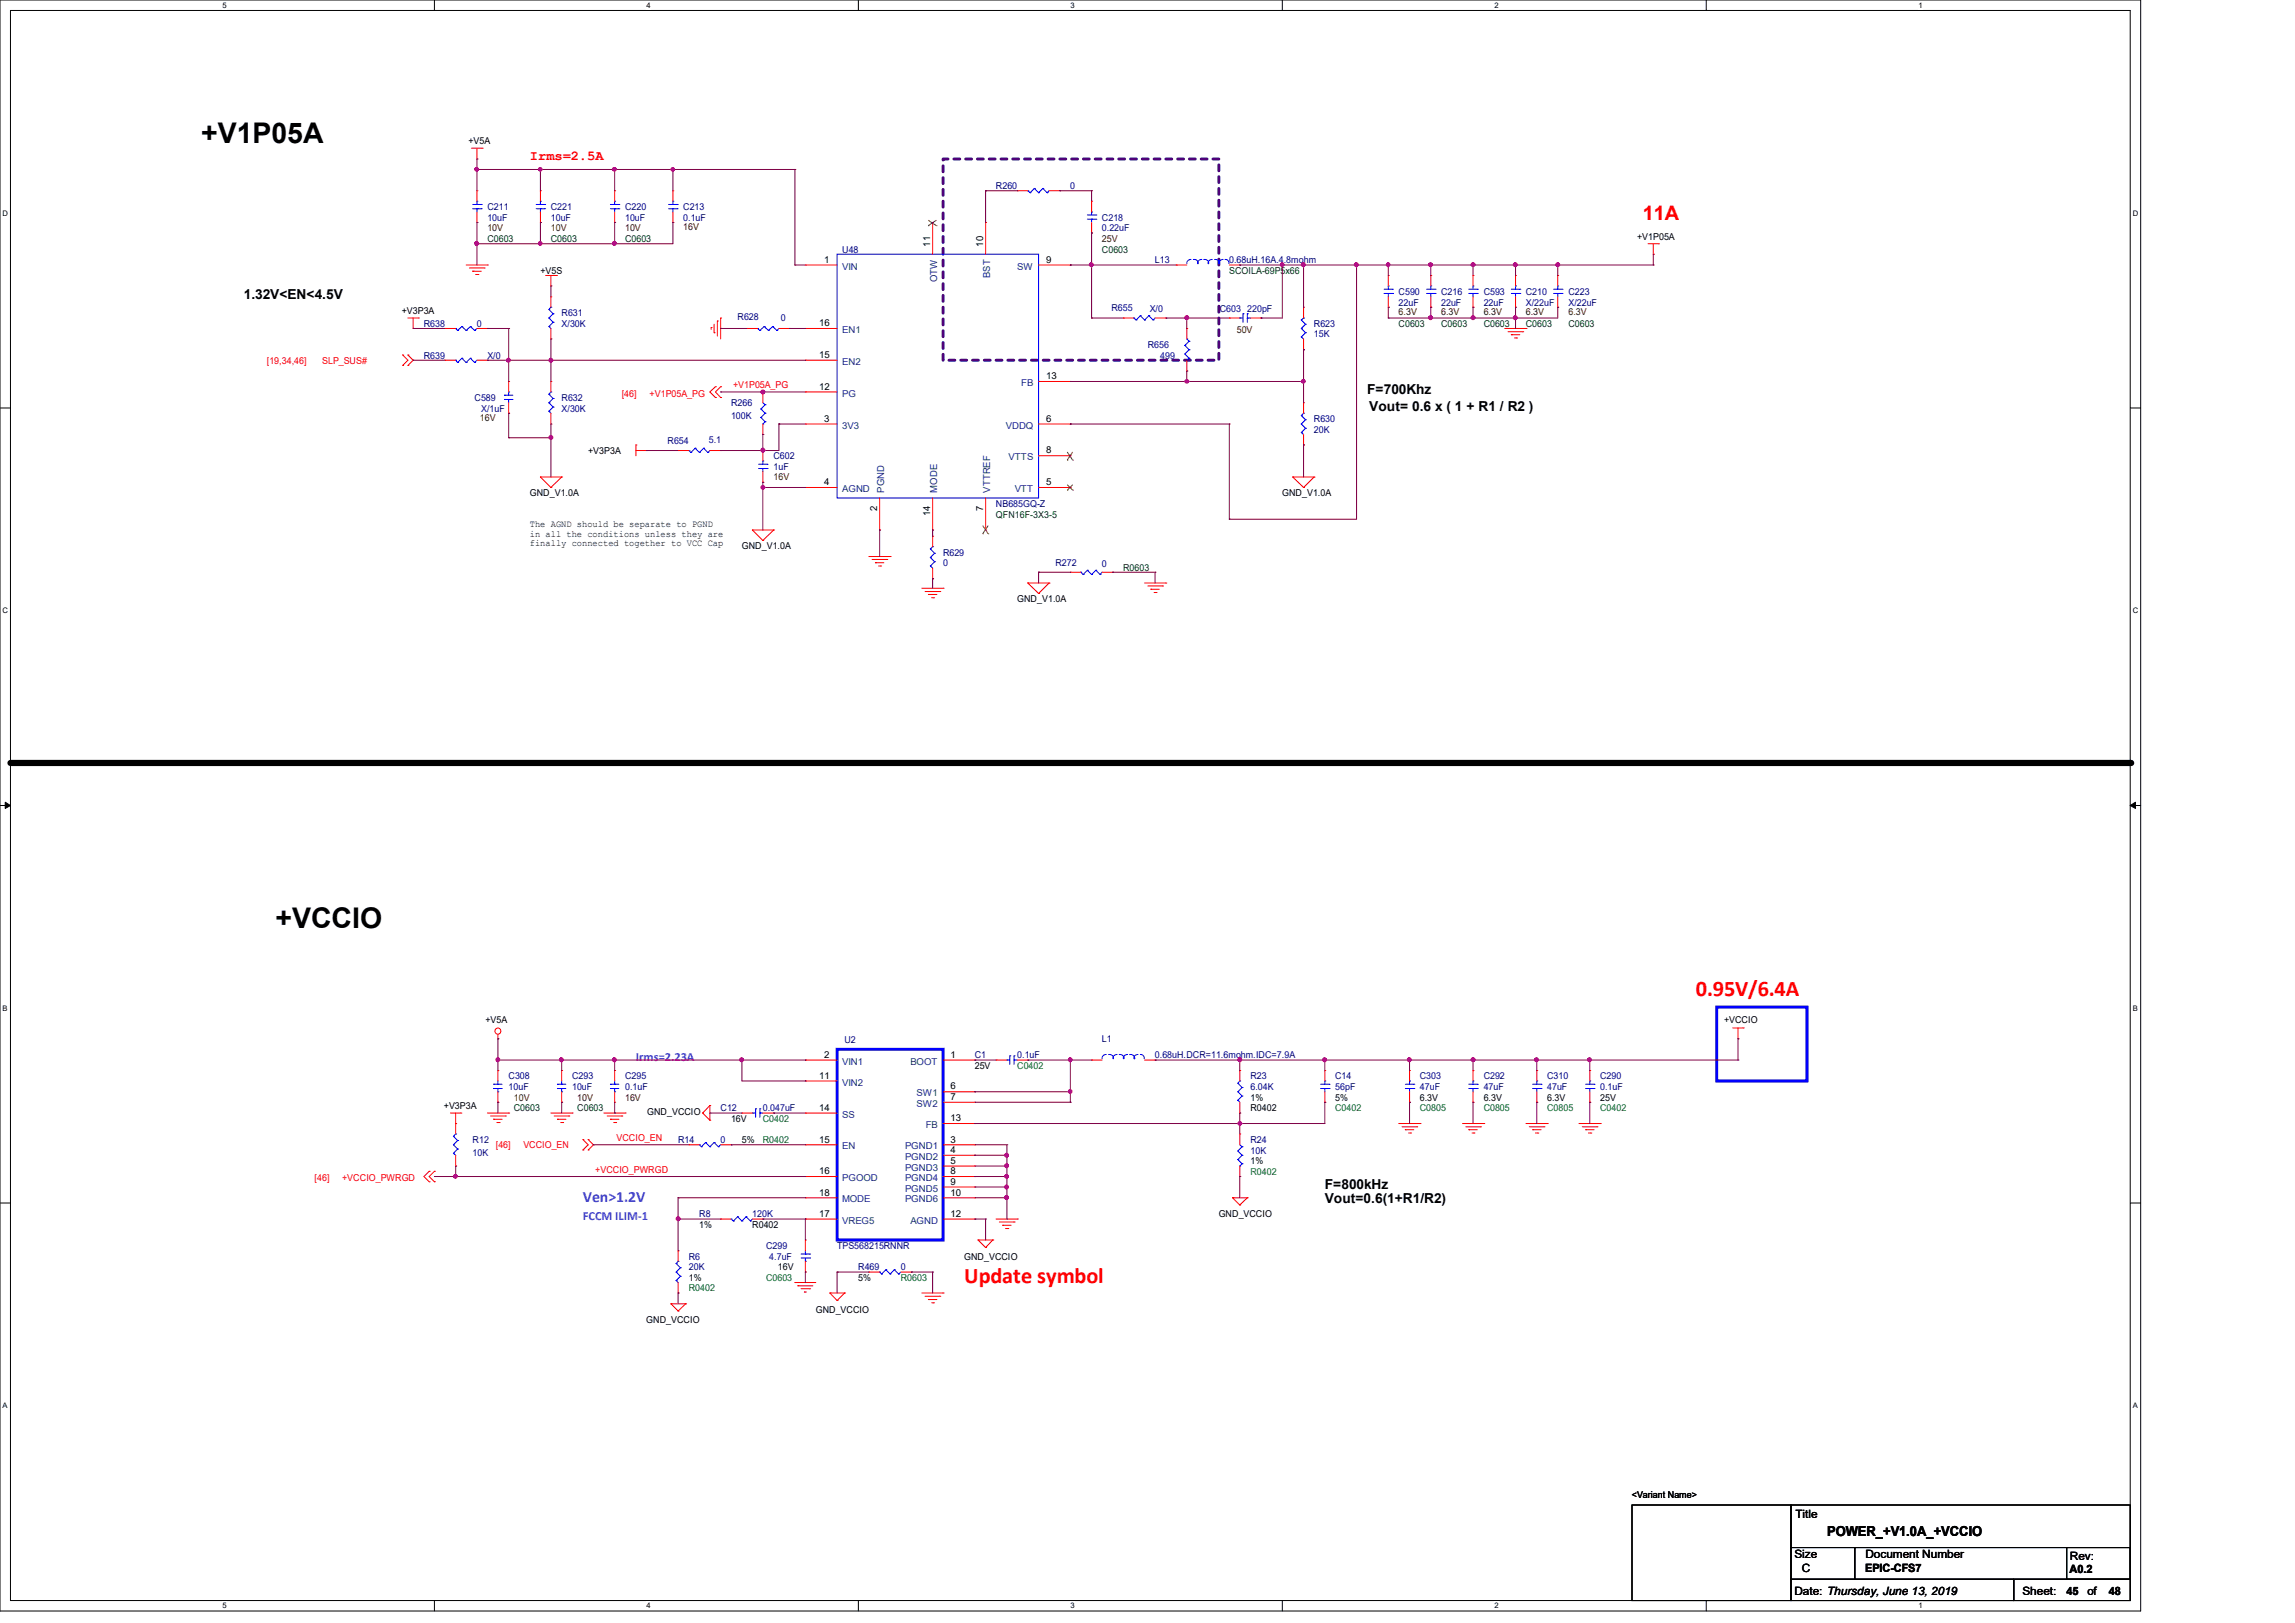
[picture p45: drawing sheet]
<svg xmlns="http://www.w3.org/2000/svg" width="297mm" height="210mm" viewBox="0 0 297 210" stroke-linecap="round" stroke-linejoin="round" font-family="sans-serif">
<defs><g id="words">
<g font-size="3.7">
<text x="26" y="18.5">+V1P05A</text>
<text x="35.6" y="120">+VCCIO</text>
</g>
<g font-size="2.9" fill="#f00">
<text x="219.5" y="128.9">0.95V/6.4A</text>
<text x="124.8" y="165.9">Update symbol</text>
</g>
<text font-size="2.6" fill="#f00" x="212.6" y="28.4">11A</text>
<text font-size="2" fill="#8000ff" x="75.4" y="155.5">Ven&gt;1.2V</text>
<text font-size="1.8" fill="#f00" x="68.6" y="20.7">Irms=2.5A</text>
<g font-size="1.8">
<text x="31.5" y="38.7">1.32V&lt;EN&lt;4.5V</text>
<text x="176.9" y="51">F=700Khz</text>
<text x="177.2" y="53.2">Vout= 0.6 x ( 1 + R1 / R2 )</text>
<text x="171.4" y="153.9">F=800kHz</text>
<text x="171.4" y="155.7">Vout=0.6(1+R1/R2)</text>
<text x="236.4" y="198.7">POWER_+V1.0A_+VCCIO</text>
</g>
<g font-size="1.6" fill="#8000ff">
<text x="82.3" y="137.3">Irms=2.23A</text>
<text x="75.4" y="157.9">FCCM ILIM-1</text>
</g>
<g font-size="1.5">
<text x="232.3" y="196.4">Title</text>
<text x="232.2" y="201.6">Size</text>
<text x="233.2" y="203.4">C</text>
<text x="241.4" y="203.4">EPIC-CFS7</text>
<text x="241.4" y="201.6">Document Number</text>
<text x="267.8" y="203.5">A0.2</text>
<text x="267.9" y="201.8">Rev:</text>
<text x="232.2" y="206.4">Date: Thursday, June 13, 2019</text>
<text x="261.7" y="206.4">Sheet:</text>
<text x="267.4" y="206.4">45</text>
<text x="270.2" y="206.4">of</text>
<text x="272.9" y="206.4">48</text>
</g>
<g font-size="1.2">
<text x="60.6" y="18.7">+V5A</text>
<text x="69.9" y="35.4">+V5S</text>
<text x="106.7" y="34">1</text>
<text x="120.4" y="31.9" transform="rotate(-90 120.4 31.9)">11</text>
<text x="127.2" y="31.9" transform="rotate(-90 127.2 31.9)">10</text>
<text x="135.4" y="34">9</text>
<text x="211.9" y="31">+V1P05A</text>
<text x="52" y="40.6">+V3P3A</text>
<text x="106" y="42.2">16</text>
<text x="106" y="46.3">15</text>
<text x="106" y="50.4">12</text>
<text x="135.4" y="49.1">13</text>
<text x="76.1" y="58.7">+V3P3A</text>
<text x="106.7" y="54.6">3</text>
<text x="135.4" y="58.7">8</text>
<text x="135.4" y="54.6">6</text>
<text x="68.6" y="64.2">GND_V1.0A</text>
<text x="106.7" y="62.8">4</text>
<text x="135.4" y="62.8">5</text>
<text x="165.9" y="64.2">GND_V1.0A</text>
<text x="68.6" y="68.2">The AGND should be separate to PGND</text>
<text x="68.6" y="69.4">in all the conditions unless they are</text>
<text x="68.6" y="70.7">finally connected together to VCC Cap</text>
<text x="96" y="71.1">GND_V1.0A</text>
<text x="113.5" y="66.1" transform="rotate(-90 113.5 66.1)">2</text>
<text x="120.4" y="66.8" transform="rotate(-90 120.4 66.8)">14</text>
<text x="127.2" y="66.1" transform="rotate(-90 127.2 66.1)">7</text>
<text x="131.6" y="77.9">GND_V1.0A</text>
<text x="62.8" y="132.4">+V5A</text>
<text x="106.7" y="136.9">2</text>
<text x="123" y="136.9">1</text>
<text x="223.1" y="132.4">+VCCIO</text>
<text x="57.4" y="143.5">+V3P3A</text>
<text x="106" y="143.7">14</text>
<text x="106" y="139.6">11</text>
<text x="123" y="141">6</text>
<text x="123" y="142.3">7</text>
<text x="126.1" y="138.3">25V</text>
<text x="161.8" y="142.4">1%</text>
<text x="161.8" y="143.8">R0402</text>
<text x="172.8" y="142.4">5%</text>
<text x="183.8" y="142.4">6.3V</text>
<text x="192" y="142.4">6.3V</text>
<text x="200.2" y="142.4">6.3V</text>
<text x="207.1" y="142.4">25V</text>
<text x="83.8" y="144.3">GND_VCCIO</text>
<text x="94.6" y="145.2">16V</text>
<text x="96" y="147.9">5%</text>
<text x="106" y="147.8">15</text>
<text x="123" y="149.2">4</text>
<text x="123" y="145.1">13</text>
<text x="123" y="147.8">3</text>
<text x="106" y="151.9">16</text>
<text x="106" y="154.7">18</text>
<text x="123" y="151.9">8</text>
<text x="123" y="153.3">9</text>
<text x="123" y="154.7">10</text>
<text x="123" y="150.6">5</text>
<text x="161.8" y="150.6">1%</text>
<text x="90.5" y="158.9">1%</text>
<text x="97.4" y="158.9">R0402</text>
<text x="106" y="157.4">17</text>
<text x="123" y="157.4">12</text>
<text x="157.7" y="157.5">GND_VCCIO</text>
<text x="89.1" y="165.7">1%</text>
<text x="100.7" y="164.3">16V</text>
<text x="111.1" y="165.7">5%</text>
<text x="124.8" y="163">GND_VCCIO</text>
<text x="83.6" y="171.2">GND_VCCIO</text>
<text x="105.6" y="169.8">GND_VCCIO</text>
<text x="211.2" y="193.8">&lt;Variant Name&gt;</text>
</g>
<g font-size="1.2" fill="#000080">
<text x="63.1" y="27.2">C211</text>
<text x="63.1" y="28.6">10uF</text>
<text x="71.3" y="27.2">C221</text>
<text x="71.3" y="28.6">10uF</text>
<text x="80.9" y="27.2">C220</text>
<text x="80.9" y="28.6">10uF</text>
<text x="88.4" y="27.2">C213</text>
<text x="88.4" y="28.6">0.1uF</text>
<text x="128.9" y="24.4">R260</text>
<text x="138.5" y="24.4">0</text>
<text x="142.6" y="28.6">C218</text>
<text x="142.6" y="29.9">0.22uF</text>
<text x="109" y="32.7">U48</text>
<text x="149.5" y="34">L13</text>
<text x="159.1" y="34">0.68uH.16A.4.8mohm</text>
<text x="72.7" y="40.9">R631</text>
<text x="95.5" y="41.4">R628</text>
<text x="101" y="41.6">0</text>
<text x="143.8" y="40.2">R655</text>
<text x="148.8" y="40.3">X/0</text>
<text x="157.8" y="40.3">C603</text>
<text x="161.4" y="40.3">220pF</text>
<text x="181" y="38.1">C590</text>
<text x="181" y="39.5">22uF</text>
<text x="186.5" y="38.1">C216</text>
<text x="186.5" y="39.5">22uF</text>
<text x="192" y="38.1">C593</text>
<text x="192" y="39.5">22uF</text>
<text x="197.5" y="38.1">C210</text>
<text x="197.5" y="39.5">X/22uF</text>
<text x="203" y="38.1">C223</text>
<text x="203" y="39.5">X/22uF</text>
<text x="54.9" y="42.3">R638</text>
<text x="54.9" y="46.4">R639</text>
<text x="61.7" y="42.3">0</text>
<text x="63.1" y="46.4">X/0</text>
<text x="72.7" y="42.3">X/30K</text>
<text x="148.5" y="45">R656</text>
<text x="150.1" y="46.4">499</text>
<text x="170" y="42.3">R623</text>
<text x="170" y="43.6">15K</text>
<text x="61.4" y="51.9">C589</text>
<text x="62.3" y="53.3">X/1uF</text>
<text x="72.7" y="51.9">R632</text>
<text x="72.7" y="53.3">X/30K</text>
<text x="94.6" y="52.6">R266</text>
<text x="86.4" y="57.5">R654</text>
<text x="91.7" y="57.4">5.1</text>
<text x="94.6" y="54.2">100K</text>
<text x="100.1" y="59.4">C602</text>
<text x="170" y="54.6">R630</text>
<text x="170" y="56">20K</text>
<text x="100.1" y="60.8">1uF</text>
<text x="128.9" y="65.6">NB685GQ-Z</text>
<text x="122" y="71.9">R629</text>
<text x="122" y="73.3">0</text>
<text x="136.6" y="73.3">R272</text>
<text x="142.6" y="73.4">0</text>
<text x="109.3" y="135">U2</text>
<text x="126.1" y="136.9">C1</text>
<text x="131.6" y="136.9">0.1uF</text>
<text x="142.6" y="134.9">L1</text>
<text x="149.5" y="136.9">0.68uH.DCR=11.6mohm.IDC=7.9A</text>
<text x="65.8" y="139.7">C308</text>
<text x="65.8" y="141">10uF</text>
<text x="74" y="139.7">C293</text>
<text x="74" y="141">10uF</text>
<text x="80.9" y="139.7">C295</text>
<text x="80.9" y="141">0.1uF</text>
<text x="93.3" y="143.8">C12</text>
<text x="98.7" y="143.8">0.047uF</text>
<text x="161.8" y="139.7">R23</text>
<text x="161.8" y="141">6.04K</text>
<text x="172.8" y="139.7">C14</text>
<text x="172.8" y="141">56pF</text>
<text x="183.8" y="139.7">C303</text>
<text x="183.8" y="141">47uF</text>
<text x="192" y="139.7">C292</text>
<text x="192" y="141">47uF</text>
<text x="200.2" y="139.7">C310</text>
<text x="200.2" y="141">47uF</text>
<text x="207.1" y="139.7">C290</text>
<text x="207.1" y="141">0.1uF</text>
<text x="61.2" y="147.9">R12</text>
<text x="61.2" y="149.5">10K</text>
<text x="87.7" y="147.9">R14</text>
<text x="93.3" y="147.9">0</text>
<text x="161.8" y="147.9">R24</text>
<text x="161.8" y="149.3">10K</text>
<text x="90.5" y="157.5">R8</text>
<text x="97.4" y="157.5">120K</text>
<text x="99.1" y="161.6">C299</text>
<text x="108.3" y="161.6">TPS568215RNNR</text>
<text x="89.1" y="163">R6</text>
<text x="89.1" y="164.3">20K</text>
<text x="99.6" y="163">4.7uF</text>
<text x="111.1" y="164.3">R469</text>
<text x="116.6" y="164.3">0</text>
</g>
<g font-size="1.2" fill="#400000">
<text x="63.1" y="29.9">10V</text>
<text x="71.3" y="29.9">10V</text>
<text x="80.9" y="29.9">10V</text>
<text x="88.4" y="29.8">16V</text>
<text x="142.6" y="31.3">25V</text>
<text x="181" y="40.8">6.3V</text>
<text x="186.5" y="40.8">6.3V</text>
<text x="192" y="40.8">6.3V</text>
<text x="197.5" y="40.8">6.3V</text>
<text x="203" y="40.8">6.3V</text>
<text x="160" y="43.1">50V</text>
<text x="62.1" y="54.5">16V</text>
<text x="100.1" y="62.1">16V</text>
<text x="66.5" y="142.4">10V</text>
<text x="74.7" y="142.4">10V</text>
<text x="80.9" y="142.4">16V</text>
</g>
<g font-size="1.2" fill="#004000">
<text x="63.1" y="31.3">C0603</text>
<text x="71.3" y="31.3">C0603</text>
<text x="80.9" y="31.3">C0603</text>
<text x="142.6" y="32.7">C0603</text>
<text x="159.1" y="35.4">SCOILA-69P5x66</text>
<text x="181" y="42.3">C0603</text>
<text x="186.5" y="42.3">C0603</text>
<text x="192" y="42.3">C0603</text>
<text x="197.5" y="42.3">C0603</text>
<text x="203" y="42.3">C0603</text>
<text x="128.9" y="67">QFN16F-3X3-5</text>
<text x="145.4" y="73.8">R0603</text>
<text x="66.5" y="143.8">C0603</text>
<text x="74.7" y="143.8">C0603</text>
</g>
<g font-size="1.2" fill="#004080">
<text x="109" y="34.9">VIN</text>
<text x="131.7" y="34.9">SW</text>
<text x="121.3" y="36.5" transform="rotate(-90 121.3 36.5)">OTW</text>
<text x="128.1" y="36" transform="rotate(-90 128.1 36)">BST</text>
<text x="109" y="43.1">EN1</text>
<text x="109" y="47.2">EN2</text>
<text x="109" y="51.3">PG</text>
<text x="132.2" y="50">FB</text>
<text x="109" y="55.5">3V3</text>
<text x="130.2" y="55.5">VDDQ</text>
<text x="130.5" y="59.6">VTTS</text>
<text x="109" y="63.7">AGND</text>
<text x="114.4" y="63.8" transform="rotate(-90 114.4 63.8)">PGND</text>
<text x="121.3" y="63.8" transform="rotate(-90 121.3 63.8)">MODE</text>
<text x="128.1" y="63.8" transform="rotate(-90 128.1 63.8)">VTTREF</text>
<text x="131.3" y="63.7">VTT</text>
<text x="109" y="137.8">VIN1</text>
<text x="117.8" y="137.8">BOOT</text>
<text x="109" y="140.5">VIN2</text>
<text x="118.6" y="141.9">SW1</text>
<text x="118.6" y="143.2">SW2</text>
<text x="109" y="148.7">EN</text>
<text x="109" y="144.6">SS</text>
<text x="117.1" y="148.7">PGND1</text>
<text x="119.8" y="146">FB</text>
<text x="109" y="152.8">PGOOD</text>
<text x="109" y="155.6">MODE</text>
<text x="117.1" y="150.1">PGND2</text>
<text x="117.1" y="152.8">PGND4</text>
<text x="117.1" y="154.2">PGND5</text>
<text x="117.1" y="155.6">PGND6</text>
<text x="117.1" y="151.5">PGND3</text>
<text x="109" y="158.3">VREG5</text>
<text x="117.8" y="158.3">AGND</text>
</g>
<g font-size="1.2" fill="#f00">
<text x="34.5" y="47.1">[19,34,46]</text>
<text x="41.7" y="47.1">SLP_SUS#</text>
<text x="80.5" y="51.3">[46]</text>
<text x="84.1" y="51.3">+V1P05A_PG</text>
<text x="94.9" y="50.2">+V1P05A_PG</text>
<text x="64.2" y="148.6">[46]</text>
<text x="67.7" y="148.6">VCCIO_EN</text>
<text x="79.8" y="147.7">VCCIO_EN</text>
<text x="40.7" y="152.8">[46]</text>
<text x="44.3" y="152.8">+VCCIO_PWRGD</text>
<text x="77" y="151.8">+VCCIO_PWRGD</text>
</g>
<g font-size="1.2" fill="#008000">
<text x="131.6" y="138.3">C0402</text>
<text x="172.8" y="143.8">C0402</text>
<text x="183.8" y="143.8">C0805</text>
<text x="192" y="143.8">C0805</text>
<text x="200.2" y="143.8">C0805</text>
<text x="207.1" y="143.8">C0402</text>
<text x="98.7" y="147.9">R0402</text>
<text x="98.7" y="145.2">C0402</text>
<text x="161.8" y="152">R0402</text>
<text x="89.1" y="167.1">R0402</text>
<text x="99.1" y="165.7">C0603</text>
<text x="116.6" y="165.7">R0603</text>
</g>
<g font-size="1">
<text x="28.8" y="1">5</text>
<text x="83.7" y="1">4</text>
<text x="138.5" y="1">3</text>
<text x="193.4" y="1">2</text>
<text x="248.3" y="1">1</text>
<text x=".3" y="27.9">D</text>
<text x="276" y="27.9">D</text>
<text x=".3" y="79.4">C</text>
<text x="276" y="79.4">C</text>
<text x=".3" y="130.8">B</text>
<text x="276" y="130.8">B</text>
<text x=".3" y="182.2">A</text>
<text x="276" y="182.2">A</text>
<text x="28.8" y="208.1">5</text>
<text x="83.7" y="208.1">4</text>
<text x="138.5" y="208.1">3</text>
<text x="193.4" y="208.1">2</text>
<text x="248.3" y="208.1">1</text>
</g>
</g></defs>
<path d="M0 0h277v208.4h-277zM1.4 1.4h274.3v205.7h-274.3z" fill="none" stroke="#000" stroke-width=".13"/>
<g fill="#fff">
<path d="M28.8 .1h.5v1.1h-.5z"/>
<path d="M28.8 207.2h.5v1.1h-.5z"/>
</g>
<path d="M56.2 0v1.4M56.2 207.1v1.3" fill="none" stroke="#000" stroke-width=".13"/>
<g fill="#fff">
<path d="M83.7 .1h.5v1.1h-.5z"/>
<path d="M83.7 207.2h.5v1.1h-.5z"/>
</g>
<path d="M111.1 0v1.4M111.1 207.1v1.3" fill="none" stroke="#000" stroke-width=".13"/>
<g fill="#fff">
<path d="M138.5 .1h.6v1.1h-.6z"/>
<path d="M138.5 207.2h.6v1.1h-.6z"/>
</g>
<path d="M165.9 0v1.4M165.9 207.1v1.3" fill="none" stroke="#000" stroke-width=".13"/>
<g fill="#fff">
<path d="M193.4 .1h.5v1.1h-.5z"/>
<path d="M193.4 207.2h.5v1.1h-.5z"/>
</g>
<path d="M220.8 0v1.4M220.8 207.1v1.3" fill="none" stroke="#000" stroke-width=".13"/>
<g fill="#fff">
<path d="M248.2 .1h.6v1.1h-.6z"/>
<path d="M248.2 207.2h.6v1.1h-.6z"/>
<path d="M.3 27.1h.8v1.1h-.8z"/>
<path d="M276 27.1h.7v1.1h-.7z"/>
<path d="M.3 78.5h.8v1.1h-.8z"/>
<path d="M276 78.5h.7v1.1h-.7z"/>
</g>
<path d="M0 52.8h1.4M275.7 52.8h1.3" fill="none" stroke="#000" stroke-width=".13"/>
<g fill="#fff">
<path d="M.3 129.9h.7v1.1h-.7z"/>
<path d="M276 129.9h.6v1.1h-.6z"/>
</g>
<path d="M0 104.2h1.4M275.7 104.2h1.3" fill="none" stroke="#000" stroke-width=".13"/>
<path d="M.7 103.8l.7 .4-.7 .4zM275.7 104.2l.7-.4v.8z" fill="#000" stroke="#000" stroke-width=".13"/>
<g fill="#fff">
<path d="M.3 181.4h.7v1.1h-.7z"/>
<path d="M276 181.4h.6v1.1h-.6z"/>
</g>
<path d="M0 155.7h1.4M275.7 155.7h1.3M211.2 194.7h20.6v12.4h-20.6zM231.8 194.7h43.9v5.5h-43.9zM231.8 200.2h8.2v4.1h-8.2zM231.8 204.3h28.8v2.8h-28.8zM240 200.2h35.7v4.1h-35.7zM260.6 204.3h15.1v2.8h-15.1zM267.5 200.2h8.2v4.1h-8.2z" fill="none" stroke="#000" stroke-width=".13"/>
<path d="M1.4 98.7h274.3" fill="none" stroke="#000" stroke-width=".8"/>
<circle cx="275.7" cy="98.7" r=".4" fill="#000"/>
<path d="M122 20.6h35.7v26h-35.7z" fill="none" stroke="#400080" stroke-width=".38" stroke-dasharray=".8 .8"/>
<path d="M108.3 135.8h13.7v24.6h-13.7zM222.2 130.3h11.6v9.6h-11.6z" fill="none" stroke="#00f" stroke-width=".38"/>
<g fill="none" stroke="#f00" stroke-width=".13">
<path d="M61 19.2h1.4M61.7 19.2v1.4M62.4 19.2h.1M60.3 34.3h2.8M60.7 34.7h2M61.2 35.1h.1M61.2 35.1h1.1M61.6 35.5h.2M61.7 20.6h.1M61.7 28.8h.1M61.7 24.7h.1M61.7 24.7v1.3"/>
<path d="M61.7 27.4v1.4M61.8 35.5h.1M62.7 34.7h.1M63.1 34.3h.1M69.9 28.8h.1M69.9 24.7h.1M69.9 24.7v1.3M69.9 27.4v1.4M70.6 35.6h1.4M71.3 37h.1M71.3 38.4h.1M71.3 35.6v1.4"/>
<path d="M71.3 38.4v1.4M72 35.6h.1M79.5 28.8h.1M79.5 24.7h.1M79.5 24.7v1.3M79.5 27.4v1.4M87.1 28.8h.1M87.1 24.7h.1M87.1 24.7v1.3M87.1 27.4v1.4M104.2 34.3h.1M104.2 34.3h4.1"/>
<path d="M120.7 28.8h.1M120.7 28.8v4.1M127.6 28.8h.1M127.6 28.8v4.1M131.7 24.7h.1M131.7 24.7h1.3M134.4 34.3h4.1M135.8 24.7h1.4M137.2 24.7h.1M138.5 34.3h.1M141.3 30.1h.1M141.3 26h.1"/>
<path d="M141.3 26v1.4M141.3 28.8v1.3M152.2 34.3h.1M152.2 34.3h1.4M159.1 34.3h1.3M160.4 34.3h.1M168.7 39.8h.1M168.7 39.8v1.3M179.7 39.8h.1M179.7 35.6h.1M179.7 35.6v1.4M179.7 38.4v1.4"/>
<path d="M185.2 39.8h.1M185.2 35.6h.1M185.2 35.6v1.4M185.2 38.4v1.4M190.6 39.8h.1M190.6 35.6h.1M190.6 35.6v1.4M190.6 38.4v1.4M196.1 39.8h.1M196.1 35.6h.1M196.1 35.6v1.4M196.1 38.4v1.4"/>
<path d="M201.6 39.8h.1M201.6 35.6h.1M201.6 35.6v1.4M201.6 38.4v1.4M213.3 31.5h1.3M214 32.9h.1M214 31.5v1.4M214.6 31.5h.1M52.1 47.3h.1M52.1 45.9h.1M52.1 45.9l.7 .7-.7 .7M52.8 45.9h.1"/>
<path d="M52.8 47.3h.1M52.8 41.1h1.3M52.8 45.9l.7 .7-.7 .7M53.5 42.5h.1M53.5 41.1v1.4M54.1 41.1h.1M57.6 42.5h.1M57.6 46.6h.1M57.6 42.5h1.4M57.6 46.6h1.4M61.7 42.5h1.4M61.7 46.6h1.4"/>
<path d="M63.1 42.5h.1M63.1 46.6h.1M65.8 53.5h.1M65.8 49.4h.1M65.8 49.4v1.3M65.8 52.1v1.4M71.3 54.9h.1M71.3 49.4h.1M71.3 43.9h.1M71.3 42.5v1.4M71.3 49.4v1.3M71.3 53.5v1.4"/>
<path d="M82.3 57.6h.1M82.3 58.3h1.4M82.3 57.6v1.4M83.7 58.3h.1M87.8 58.3h.1M87.8 58.3h1.4M91.9 58.3h1.4M92 42.4h.1M92 42.4v.2M92.4 43.1h.1M92.4 42v1.1M92.6 50h.1"/>
<path d="M92.6 51.4h.1M92.6 50l-.7 .7 .7 .7M92.8 41.5h.1M92.8 41.5v2M93.3 41.1h.1M93.3 50h.1M93.3 51.4h.1M93.3 58.3h.1M93.3 41.1v2.8M93.3 50l-.7 .7 .7 .7M96.7 42.5h.1M96.7 42.5h1.3"/>
<path d="M98.7 58.3h.1M98.7 50.7h.1M98.7 56.2h.1M98.7 50.7v1.4M98.7 54.9v1.3M98.7 58.3v1.3M100.8 42.5h1.4M102.2 42.5h.1M104.2 42.5h.1M104.2 46.6h.1M104.2 50.7h.1M104.2 54.9h.1"/>
<path d="M104.2 42.5h4.1M104.2 46.6h4.1M104.2 50.7h4.1M104.2 54.9h4.1M134.4 54.9h4.1M134.4 59h4.1M134.4 49.4h4.1M138.5 59h.1M138.5 54.9h.1M138.5 49.4h.1M145.4 41.1h.1M145.4 41.1h1.3"/>
<path d="M149.5 41.1h1.4M150.9 41.1h.1M153.6 48h.1M153.6 42.5h.1M153.6 42.5v1.4M153.6 46.6v1.4M159.1 41.1h.1M159.1 41.1h1.3M161.8 41.1h1.4M163.2 41.1h.1M168.7 45.3h.1M168.7 57.6h.1"/>
<path d="M168.7 52.1h.1M168.7 43.9v1.4M168.7 52.1v1.4M168.7 56.2v1.4M194.7 42.5h2.8M195.2 42.9h1.9M195.6 43.3h.1M195.6 43.3h1.1M196 43.7h.3M196.3 43.7h.1M197.1 42.9h.1M197.5 42.5h.1"/>
<path d="M69.9 61.7h.1M69.9 61.7h2.8M69.9 61.7l1.4 1.4M71.3 63.1h.1M72.7 61.7h.1M72.7 61.7l-1.4 1.4M97.4 68.6h.1M97.4 68.6h2.7M97.4 68.6l1.3 1.3M98.7 69.9h.1M98.7 62.4h.1M98.7 61v1.4"/>
<path d="M100.1 68.6h.1M100.1 68.6l-1.4 1.3M104.2 63.1h.1M104.2 63.1h4.1M112.4 72h2.8M112.9 72.4h1.9M113.3 72.8h.1M113.3 72.8h1.1M113.7 73.2h.3M113.8 68.6h.1M113.8 64.4v4.2M114 73.2h.1"/>
<path d="M114.8 72.4h.1M115.2 72h.1M119.3 76.1h2.7M119.7 76.5h1.9M120.1 76.9h.1M120.1 76.9h1.1M120.6 77.3h.2M120.7 74.9h.1M120.7 69.4h.1M120.7 68.6h.1M120.7 64.4v4.2M120.7 69.4v1.3"/>
<path d="M120.7 73.5v1.4M120.8 77.3h.1M121.6 76.5h.1M122 76.1h.1M127.6 68.6h.1M127.6 64.4v4.2M133 75.4h.1M133 75.4h2.8M133 75.4l1.4 1.4M134.4 76.8h.1M134.4 63.1h4.1M135.8 75.4h.1"/>
<path d="M135.8 75.4l-1.4 1.4M138.5 74h.1M138.5 63.1h.1M138.5 74h1.4M142.6 74h1.4M144 74h.1M148.1 75.4h2.8M148.5 75.8h2M148.9 76.2h.1M148.9 76.2h1.1M149.4 76.7h.2M149.6 76.7h.1"/>
<path d="M150.5 75.8h.1M150.9 75.4h.1M167.3 61.7h.1M167.3 61.7h2.8M167.3 61.7l1.4 1.4M168.7 63.1h.1M170.1 61.7h.1M170.1 61.7l-1.4 1.4M64.4 134.4h.1M64.4 138.5h.1M64.4 133.9v.5M64.4 138.5v1.4"/>
<path d="M72.7 138.5h.1M72.7 138.5v1.4M79.5 138.5h.1M79.5 138.5v1.4M104.2 137.2h.1M104.2 139.9h.1M104.2 137.2h4.1M104.2 139.9h4.1M122 137.2h4.2M126.2 137.2h.1M128.9 137.2h.1M128.9 137.2h1.4"/>
<path d="M131.7 137.2h1.3M133 137.2h.1M141.3 137.2h.1M141.3 137.2h1.3M148.1 137.2h1.4M149.5 137.2h.1M160.4 138.5h.1M160.4 138.5v1.4M171.4 138.5h.1M171.4 138.5v1.4M182.4 138.5h.1M182.4 138.5v1.4"/>
<path d="M190.6 138.5h.1M190.6 138.5v1.4M198.9 138.5h.1M198.9 138.5v1.4M205.7 138.5h.1M205.7 138.5v1.4M224.2 133h1.4M224.9 134.4h.1M224.9 133v1.4M225.6 133h.1M55.5 151.6h.1M55.5 152.9h.1"/>
<path d="M55.5 151.6l-.6 .6 .6 .7M56.2 151.6h.1M56.2 152.9h.1M56.2 151.6l-.7 .6 .7 .7M58.3 144h1.3M59 145.4h.1M59 150.9h.1M59 144v2.7M59 149.5v1.4M59.6 144h.1M63.1 144h2.7M63.5 144.4h1.9"/>
<path d="M63.9 144.8h.1M63.9 144.8h1.1M64.3 145.2h.3M64.4 142.6h.1M64.4 141.3v1.3M64.6 145.2h.1M65.4 144.4h.1M65.8 144h.1M71.3 144h2.7M71.7 144.4h1.9M72.1 144.8h.1M72.1 144.8h1.1"/>
<path d="M72.6 145.2h.2M72.7 142.6h.1M72.7 141.3v1.3M72.8 145.2h.1M73.6 144.4h.1M74 144h.1M75.4 148.8h.1M75.4 147.4h.1M75.4 147.4l.7 .7-.7 .7M76.1 147.4h.1M76.1 148.8h.1M76.1 147.4l.7 .7-.7 .7"/>
<path d="M78.1 144h2.8M78.6 144.4h1.9M79 144.8h.1M79 144.8h1.1M79.4 145.2h.3M79.5 142.6h.1M79.5 141.3v1.3M79.7 145.2h.1M80.5 144.4h.1M80.9 144h.1M89.2 148.1h.1M89.2 148.1h1.3"/>
<path d="M90.9 144h.1M90.9 144l1 .9M91.9 144.9h.1M91.9 143h.1M91.9 143v1.9M91.9 143l-1 1M93.3 157.7h.1M93.3 157.7h1.3M93.3 148.1h1.3M94.6 148.1h.1M96 144h.1M96 144h1.4"/>
<path d="M97.4 157.7h1.3M98.7 157.7h.1M98.7 144h1.4M100.1 144h.1M104.2 148.1h.1M104.2 152.2h.1M104.2 155h.1M104.2 144h.1M104.2 157.7h.1M104.2 157.7h4.1M104.2 155h4.1M104.2 144h4.1"/>
<path d="M104.2 148.1h4.1M104.2 152.2h4.1M122 157.7h4.2M122 155h4.2M122 145.4h4.2M122 148.1h4.2M122 149.5h4.2M122 152.2h4.2M122 141.3h4.2M122 142.6h4.2M122 153.6h4.2M122 150.9h4.2"/>
<path d="M126.2 149.5h.1M126.2 157.7h.1M126.2 141.3h.1M126.2 145.4h.1M126.2 152.2h.1M126.2 142.6h.1M126.2 153.6h.1M126.2 155h.1M126.2 150.9h.1M126.2 148.1h.1M128.9 157.7h2.8M129.3 158.1h1.9"/>
<path d="M129.8 158.5h.1M129.8 158.5h1.1M130.1 159h.3M130.4 159h.1M131.2 158.1h.1M131.7 157.7h.1M159.5 155h.1M159.5 155h1.9M159.5 155l.9 .9M160.4 155.9h.1M160.4 144h.1M160.4 146.7h.1"/>
<path d="M160.4 152.2h.1M160.4 142.6v1.4M160.4 146.7v1.4M160.4 150.9v1.3M161.4 155h.1M161.4 155l-1 .9M171.4 142.6h.1M171.4 141.3v1.3M181 145.4h2.8M181.4 145.8h1.9M181.9 146.2h.1M181.9 146.2h1.1"/>
<path d="M182.3 146.6h.2M182.4 142.6h.1M182.4 141.3v1.3M182.5 146.6h.1M183.3 145.8h.1M183.8 145.4h.1M189.3 145.4h2.7M189.7 145.8h1.9M190.1 146.2h.1M190.1 146.2h1.1M190.5 146.6h.3M190.6 142.6h.1"/>
<path d="M190.6 141.3v1.3M190.8 146.6h.1M191.6 145.8h.1M192 145.4h.1M197.5 145.4h2.7M197.9 145.8h1.9M198.3 146.2h.1M198.3 146.2h1.1M198.7 146.6h.3M198.9 142.6h.1M198.9 141.3v1.3M199 146.6h.1"/>
<path d="M199.8 145.8h.1M200.2 145.4h.1M204.3 145.4h2.8M204.8 145.8h1.9M205.2 146.2h.1M205.2 146.2h1.1M205.6 146.6h.3M205.7 142.6h.1M205.7 141.3v1.3M205.9 146.6h.1M206.7 145.8h.1M207.1 145.4h.1"/>
<path d="M86.8 168.7h.1M86.8 168.7h1.9M86.8 168.7l1 .9M87.8 169.6h.1M87.8 167.3h.1M87.8 161.8h.1M87.8 161.8v1.4M87.8 165.9v1.4M88.7 168.7h.1M88.7 168.7l-.9 .9M102.9 165.9h.1M102.9 165.9h2.7"/>
<path d="M103.3 166.4h.1M103.3 166.4h1.9M103.7 166.8h1.1M104.1 167.2h.1M104.1 167.2h.3M104.2 160.4h.1M104.2 164.6h.1M104.2 160.4v1.4M104.2 163.2v1.4M104.8 166.8h.1M107.4 167.3h.1M107.4 167.3h1.9"/>
<path d="M107.4 167.3l.9 1M108.3 168.3h.1M109.3 167.3h.1M109.3 167.3l-1 1M112.4 164.6h.1M112.4 164.6h1.4M116.6 164.6h1.3M117.9 164.6h.1M119.3 167.3h2.7M119.7 167.7h1.9M120.1 168.1h.1M120.1 168.1h1.1"/>
<path d="M120.6 168.6h.2M120.8 168.6h.1M121.6 167.7h.1M122 167.3h.1M126.6 160.4h.1M126.6 160.4h1.9M126.6 160.4l1 1M127.6 161.4h.1M128.5 160.4h.1M128.5 160.4l-.9 1"/>
<circle cx="64.4" cy="133.4" r=".39"/>
</g>
<g fill="none" stroke="#00f" stroke-width=".13">
<path d="M61.2 26.5h1.1M61.2 27h1.1M61.7 26h.1M61.7 27h.1M61.7 26v.5M61.7 27v.4M62.3 26.5h.1M62.3 27h.1M69.4 26.5h1.1M69.4 27h1.1M69.9 26h.1M69.9 27h.1"/>
<path d="M69.9 26v.5M69.9 27v.4M70.5 26.5h.1M70.5 27h.1M71.3 39.8h.1M71.3 39.8l-.3 .2M79 26.5h1.1M79 27h1.1M79.5 26h.1M79.5 27h.1M79.5 26v.5M79.5 27v.4"/>
<path d="M80.1 26.5h.1M80.1 27h.1M86.5 26.5h1.1M86.5 27h1.1M87.1 26h.1M87.1 27h.1M87.1 26v.5M87.1 27v.4M87.6 26.5h.1M87.6 27h.1M108.3 32.9h26.1v31.5h-26.1zM133 24.7h.1"/>
<path d="M133 24.7l.3 .2M133.3 24.9h.1M133.9 24.4h.1M133.9 24.4l-.6 .5M133.9 24.4l.5 .5M134.4 24.9h.1M135 24.4h.1M135 24.4l.5 .5M135 24.4l-.6 .5M135.5 24.9h.1M135.8 24.7l-.3 .2M140.7 27.8h1.1"/>
<path d="M140.7 28.4h1.1M141.3 27.4h.1M141.3 28.4h.1M141.3 27.4v.4M141.3 28.4v.4M141.8 27.8h.1M141.8 28.4h.1M154.1 33.6a.48 .48 0 0 0-.5 .5M154.4 33.6h.1a.48 .48 0 0 1 .6 .5M155.5 33.6a.48 .48 0 0 0-.5 .5M155.8 33.6h.1a.48 .48 0 0 1 .5 .5M156.9 33.6a.48 .48 0 0 0-.6 .5"/>
<path d="M157.2 33.6a.48 .48 0 0 1 .6 .5M158.3 33.6a.48 .48 0 0 0-.6 .5M158.5 33.6h.1a.47 .47 0 0 1 .4 .5M179.1 37.4h1.1M179.1 38h1.1M179.7 37h.1M179.7 38h.1M179.7 37v.4M179.7 38v.4M180.2 37.4h.1M180.2 38h.1M184.6 37.4h1.1"/>
<path d="M184.6 38h1.1M185.2 37h.1M185.2 38h.1M185.2 37v.4M185.2 38v.4M185.7 37.4h.1M185.7 38h.1M190.1 37.4h1.1M190.1 38h1.1M190.6 37h.1M190.6 38h.1M190.6 37v.4"/>
<path d="M190.6 38v.4M191.2 37.4h.1M191.2 38h.1M195.6 37.4h1.1M195.6 38h1.1M196.1 37h.1M196.1 38h.1M196.1 37v.4M196.1 38v.4M196.7 37.4h.1M196.7 38h.1M201 37.4h1.1"/>
<path d="M201 38h1.1M201.6 37h.1M201.6 38h.1M201.6 37v.4M201.6 38v.4M202.1 37.4h.1M202.1 38h.1M59 42.5h.1M59 46.6h.1M59 42.5l.2 .3M59 46.6l.2 .3M59.2 42.8h.1"/>
<path d="M59.2 46.9h.1M59.8 42.2h.1M59.8 46.4h.1M59.8 42.2l-.6 .6M59.8 42.2l.5 .6M59.8 46.4l-.6 .5M59.8 46.4l.5 .5M60.3 42.8h.1M60.3 46.9h.1M60.9 42.2h.1M60.9 46.4h.1M60.9 42.2l.5 .6"/>
<path d="M60.9 42.2l-.6 .6M60.9 46.4l.5 .5M60.9 46.4l-.6 .5M61.4 42.8h.1M61.4 46.9h.1M61.7 42.5l-.3 .3M61.7 46.6l-.3 .3M65.3 51.1h.1M65.3 51.7h.1M65.3 51.1h1.1M65.3 51.7h1.1M65.8 50.7h.1"/>
<path d="M65.8 51.7h.1M65.8 50.7v.4M65.8 51.7v.4M71 51h.1M71 53.2h.1M71 52.1h.1M71 40h.1M71 42.2h.1M71 41.1h.1M71 51l.6 .6M71 53.2l.3 .3M71 52.1l.6 .6"/>
<path d="M71 40l.6 .6M71 42.2l.3 .3M71 41.1l.6 .6M71.3 50.7h.1M71.3 50.7l-.3 .3M71.6 52.7h.1M71.6 51.6h.1M71.6 41.7h.1M71.6 40.6h.1M71.6 52.7l-.6 .5M71.6 51.6l-.6 .5M71.6 41.7l-.6 .5"/>
<path d="M71.6 40.6l-.6 .5M89.2 58.3h.1M89.2 58.3l.2 .2M89.4 58.5h.1M90 58h.1M90 58l-.6 .5M90 58l.5 .5M90.5 58.5h.1M91.1 58h.1M91.1 58l.5 .5M91.1 58l-.6 .5M91.6 58.5h.1"/>
<path d="M91.9 58.3l-.3 .2M98 42.5h.1M98 42.5l.3 .3M98.3 42.8h.1M98.5 52.9h.1M98.5 54h.1M98.5 54l.5 .6M98.5 52.9l.5 .6M98.7 59.6h.1M98.7 54.9h.1M98.7 59.6v.5M98.7 52.1l.3 .3"/>
<path d="M98.9 42.2h.1M98.9 42.2l-.6 .6M98.9 42.2l.5 .6M99 54.6h.1M99 52.4h.1M99 53.5h.1M99 54.6l-.3 .3M99 52.4l-.5 .5M99 53.5l-.5 .5M99.4 42.8h.1M100 42.2h.1M100 42.2l.5 .6"/>
<path d="M100 42.2l-.6 .6M100.5 42.8h.1M100.8 42.5l-.3 .3M146.7 41.1h.1M146.7 41.1l.3 .3M147 41.4h.1M147.6 40.9h.1M147.6 40.9l-.6 .5M147.6 40.9l.5 .5M148.1 41.4h.1M148.7 40.9h.1M148.7 40.9l.5 .5"/>
<path d="M148.7 40.9l-.6 .5M149.2 41.4h.1M149.5 41.1l-.3 .3M153.3 45.8h.1M153.3 44.7h.1M153.3 45.8l.6 .6M153.3 44.7l.6 .6M153.6 43.9h.1M153.6 43.9l.3 .3M153.9 44.2h.1M153.9 46.4h.1M153.9 45.3h.1"/>
<path d="M153.9 44.2l-.6 .5M153.9 46.4l-.3 .2M153.9 45.3l-.6 .5M160.4 41.1h.1M160.4 41.1h.5M160.9 40.6h.1M160.9 40.6v1.1M161.4 40.6h.1M161.4 41.1h.1M161.4 41.1h.4M161.4 40.6v1.1M168.4 41.4h.1"/>
<path d="M168.4 43.6h.1M168.4 42.5h.1M168.4 53.8h.1M168.4 56h.1M168.4 54.9h.1M168.4 41.4l.6 .6M168.4 43.6l.3 .3M168.4 42.5l.6 .6M168.4 53.8l.6 .5M168.4 56l.3 .2M168.4 54.9l.6 .5M168.7 41.1h.1"/>
<path d="M168.7 53.5h.1M168.7 41.1l-.3 .3M168.7 53.5l-.3 .3M169 43.1h.1M169 42h.1M169 55.4h.1M169 54.3h.1M169 43.1l-.6 .5M169 42l-.6 .5M169 55.4l-.6 .6M169 54.3l-.6 .6M98.2 60.1h1.1"/>
<path d="M98.2 60.6h1.1M98.7 60.6h.1M98.7 60.6v.4M99.3 60.1h.1M99.3 60.6h.1M120.4 71h.1M120.4 73.2h.1M120.4 72.1h.1M120.4 71l.5 .6M120.4 73.2l.3 .3M120.4 72.1l.5 .6M120.7 70.7h.1"/>
<path d="M120.7 70.7l-.3 .3M120.9 72.7h.1M120.9 71.6h.1M120.9 72.7l-.5 .5M120.9 71.6l-.5 .5M139.9 74h.1M139.9 74l.3 .3M140.2 74.3h.1M140.7 73.8h.1M140.7 73.8l-.5 .5M140.7 73.8l.6 .5M141.3 74.3h.1"/>
<path d="M141.8 73.8h.1M141.8 73.8l.6 .5M141.8 73.8l-.5 .5M142.4 74.3h.1M142.6 74l-.2 .3M64.4 139.9v.4M72.7 139.9v.4M79.5 139.9v.4M130.3 137.2h.1M130.3 137.2h.4M130.7 136.6h.1M130.7 136.6v1.1"/>
<path d="M131.2 136.6h.1M131.2 137.2h.1M131.2 137.2h.5M131.2 136.6v1.1M143.2 136.4a.48 .48 0 0 0-.6 .6M143.5 136.4a.48 .48 0 0 1 .6 .6M144.6 136.4a.48 .48 0 0 0-.6 .6M144.8 136.4h.1a.48 .48 0 0 1 .5 .6M145.9 136.4a.48 .48 0 0 0-.5 .6M146.2 136.5a.51 .51 0 0 1 .6 .5M147.3 136.4a.48 .48 0 0 0-.6 .6M147.6 136.4a.47 .47 0 0 1 .5 .6"/>
<path d="M160.4 139.9h.1M160.4 139.9l-.2 .3M171.4 139.9h.1M171.4 139.9v.4M182.4 139.9h.1M182.4 139.9v.4M190.6 139.9h.1M190.6 139.9v.4M198.9 139.9h.1M198.9 139.9v.4M205.7 139.9h.1M205.7 139.9v.4"/>
<path d="M58.7 147h.1M58.7 149.2h.1M58.7 148.1h.1M58.7 147l.5 .6M58.7 149.2l.3 .3M58.7 148.1l.5 .6M59 146.7h.1M59 146.7l-.3 .3M59.2 148.7h.1M59.2 147.6h.1M59.2 148.7l-.5 .5M59.2 147.6l-.5 .5"/>
<path d="M63.9 140.8h.1M63.9 140.3h.1M63.9 140.3h1.1M63.9 140.8h1.1M64.4 141.3h.1M64.4 140.3h.1M64.4 140.8v.5M72.1 140.8h.1M72.1 140.3h.1M72.1 140.3h1.1M72.1 140.8h1.1M72.7 141.3h.1"/>
<path d="M72.7 140.3h.1M72.7 140.8v.5M79 140.8h.1M79 140.3h.1M79 140.3h1.1M79 140.8h1.1M79.5 141.3h.1M79.5 140.3h.1M79.5 140.8v.5M90.5 148.1h.1M90.5 148.1l.3 .3M90.8 148.4h.1"/>
<path d="M91.3 147.8h.1M91.3 147.8l-.5 .6M91.3 147.8l.6 .6M91.9 148.4h.1M92.4 147.8h.1M92.4 147.8l.6 .6M92.4 147.8l-.5 .6M93 148.4h.1M93.3 148.1l-.3 .3M94.6 157.7h.1M94.6 157.7l.3 .3M94.9 158h.1"/>
<path d="M95.5 157.4h.1M95.5 157.4l-.6 .6M95.5 157.4l.5 .6M96 158h.1M96.6 157.4h.1M96.6 157.4l.5 .6M96.6 157.4l-.6 .6M97.1 158h.1M97.4 144h.1M97.4 157.7l-.3 .3M97.4 144h.4M97.8 143.5h.1"/>
<path d="M97.8 143.5v1.1M98.3 143.5h.1M98.3 144h.1M98.3 144h.4M98.3 143.5v1.1M160.2 140.2h.1M160.2 142.4h.1M160.2 141.3h.1M160.2 148.9h.1M160.2 150h.1M160.2 140.2l.5 .5M160.2 142.4l.2 .2"/>
<path d="M160.2 141.3l.5 .5M160.2 150l.5 .6M160.2 148.9l.5 .6M160.4 150.9h.1M160.4 148.1l.3 .3M160.7 141.8h.1M160.7 140.7h.1M160.7 150.6h.1M160.7 148.4h.1M160.7 149.5h.1M160.7 141.8l-.5 .6M160.7 140.7l-.5 .6"/>
<path d="M160.7 150.6l-.3 .3M160.7 148.4l-.5 .5M160.7 149.5l-.5 .5M170.9 140.3h1.1M170.9 140.8h1.1M171.4 140.8h.1M171.4 140.8v.5M172 140.3h.1M172 140.8h.1M181.9 140.3h1.1M181.9 140.8h1.1M182.4 140.8h.1"/>
<path d="M182.4 140.8v.5M183 140.3h.1M183 140.8h.1M190.1 140.3h1.1M190.1 140.8h1.1M190.6 140.8h.1M190.6 140.8v.5M191.2 140.3h.1M191.2 140.8h.1M198.3 140.3h1.1M198.3 140.8h1.1M198.9 140.8h.1"/>
<path d="M198.9 140.8v.5M199.4 140.3h.1M199.4 140.8h.1M205.2 140.3h1.1M205.2 140.8h1.1M205.7 140.8h.1M205.7 140.8v.5M206.3 140.3h.1M206.3 140.8h.1M87.5 163.5h.1M87.5 165.7h.1M87.5 164.6h.1"/>
<path d="M87.5 163.5l.6 .5M87.5 165.7l.3 .2M87.5 164.6l.6 .5M87.8 163.2h.1M87.8 163.2l-.3 .3M88.1 165.1h.1M88.1 164h.1M88.1 165.1l-.6 .6M88.1 164l-.6 .6M103.7 162.8h1.1M103.7 162.3h1.1M104.2 163.2h.1"/>
<path d="M104.2 162.3h.1M104.2 161.8v.5M104.2 162.8v.4M104.8 162.8h.1M104.8 162.3h.1M113.8 164.6h.1M113.8 164.6l.3 .2M114.1 164.8h.1M114.6 164.3h.1M114.6 164.3l-.5 .5M114.6 164.3l.6 .5M115.2 164.8h.1"/>
<path d="M115.7 164.3h.1M115.7 164.3l.6 .5M115.7 164.3l-.5 .5M116.3 164.8h.1M116.6 164.6l-.3 .2"/>
</g>
<g fill="none" stroke="#804000" stroke-width=".13">
<path d="M120.1 29.2h.1M120.1 28.5l1.1 .7M121.2 29.2h.1M121.2 28.5l-1.1 .7M138.1 59.5h.1M138.1 58.5l.7 1M138.8 59.5h.1M138.8 58.5l-.7 1M127.2 69.1h.1M127.2 68l.7 1.1M127.9 69.1h.1M127.9 68l-.7 1.1"/>
<path d="M138.1 63.4h.1M138.1 62.7l.7 .7M138.8 63.4h.1M138.8 62.7l-.7 .7"/>
</g>
<g fill="none" stroke="#800040" stroke-width=".13">
<path d="M61.7 21.9h.1M61.7 28.8h.1M61.7 31.5h.1M61.7 20.6h.1M61.7 21.9h41.2M61.7 20.6v4.1M61.7 28.8v5.5M69.9 21.9h.1M69.9 28.8h.1M69.9 31.5h.1M69.9 21.9v2.8M69.9 28.8v2.7"/>
<path d="M71.3 37h.1M71.3 37v1.4M79.5 21.9h.1M79.5 31.5h.1M79.5 28.8h.1M79.5 21.9v2.8M79.5 28.8v2.7M87.1 21.9h.1M87.1 28.8h.1M87.1 28.8v2.7h-25.4M87.1 21.9v2.8M102.9 34.3h.1"/>
<path d="M102.9 21.9h.1M102.9 34.3h1.3M102.9 21.9v12.4M127.6 24.7h.1M127.6 24.7v4.1M127.6 24.7h4.1M137.2 24.7h.1M137.2 24.7h4.1M138.5 34.3h.1M138.5 34.3h13.7M141.3 24.7h.1M141.3 30.1h.1"/>
<path d="M141.3 34.3h.1M141.3 24.7v1.3M141.3 30.1v11M160.4 34.3h.1M160.4 34.3h53.6M165.9 34.3h.1M165.9 34.3v6.8h-2.7M168.7 34.3h.1M168.7 34.3v5.5M175.6 34.3h.1M175.6 34.3v32.9h-16.5M179.7 34.3h.1"/>
<path d="M179.7 39.8h.1M179.7 34.3v1.3M179.7 39.8v1.3M185.2 34.3h.1M185.2 39.8h.1M185.2 34.3v1.3M185.2 39.8v1.3M190.6 34.3h.1M190.6 39.8h.1M190.6 34.3v1.3M190.6 39.8v1.3M196.1 34.3h.1"/>
<path d="M196.1 39.8h.1M196.1 34.3v1.3M196.1 39.8v2.7M201.6 34.3h.1M201.6 39.8h.1M201.6 39.8v1.3h-21.9M201.6 34.3v1.3M214 34.3h.1M214 32.9h.1M214 32.9v1.4M53.5 46.6h.1M53.5 42.5h.1"/>
<path d="M53.5 46.6h4.1M53.5 42.5h4.1M63.1 42.5h.1M63.1 46.6h.1M63.1 46.6h41.1M63.1 42.5h2.7M65.8 46.6h.1M65.8 53.5h.1M65.8 42.5h.1M65.8 56.6h.1M65.8 42.5v6.9M65.8 53.5v3.1"/>
<path d="M65.8 56.6h5.5M71.3 43.9h.1M71.3 46.6h.1M71.3 56.6h.1M71.3 54.9h.1M71.3 43.9v5.5M71.3 54.9v6.8M83.7 58.3h.1M83.7 58.3h4.1M93.3 42.5h.1M93.3 58.3h.1M93.3 50.7h.1"/>
<path d="M93.3 42.5h3.4M93.3 50.7h10.9M98.7 50.7h.1M98.7 56.2h.1M98.7 58.3h.1M98.7 56.2v2.1M100.8 54.9h.1M100.8 54.9v3.4h-7.5M100.8 54.9h3.4M102.2 42.5h.1M102.2 42.5h2M138.5 54.9h.1"/>
<path d="M138.5 49.4h.1M138.5 54.9h20.6M138.5 49.4h30.2M141.3 41.1h.1M141.3 41.1h4.1M150.9 41.1h.1M150.9 41.1h8.2M153.6 41.1h.1M153.6 48h.1M153.6 49.4h.1M153.6 41.1v1.4M153.6 48v1.4"/>
<path d="M159.1 54.9h.1M159.1 54.9v12.3M163.2 41.1h.1M168.7 45.3h.1M168.7 49.4h.1M168.7 57.6h.1M168.7 45.3v6.8M168.7 57.6v4.1M179.7 41.1h.1M185.2 41.1h.1M190.6 41.1h.1M196.1 41.1h.1"/>
<path d="M98.7 63.1h.1M98.7 62.4h.1M98.7 62.4v6.2M98.7 63.1h5.5M113.8 68.6h.1M113.8 68.6v3.4M120.7 68.6h.1M120.7 74.9h.1M120.7 68.6v.8M120.7 74.9v1.2M134.4 74h.1M134.4 74h4.1"/>
<path d="M134.4 74v1.4M144 74h.1M144 74h5.5M149.5 74h.1M149.5 74v1.4M159.1 67.2h.1M64.4 134.4h.1M64.4 137.2h.1M64.4 137.2h39.8M64.4 134.4v4.1M72.7 137.2h.1M72.7 137.2v1.3"/>
<path d="M79.5 137.2h.1M79.5 137.2v1.3M96 137.2h.1M96 137.2v2.7h8.2M104.2 139.9h.1M104.2 137.2h.1M126.2 137.2h.1M126.2 137.2h2.7M133 137.2h.1M133 137.2h8.3M138.5 137.2h.1M138.5 137.2v5.4"/>
<path d="M149.5 137.2h.1M149.5 137.2h75.4M160.4 137.2h.1M160.4 137.2v1.3M171.4 137.2h.1M171.4 137.2v1.3M182.4 137.2h.1M182.4 137.2v1.3M190.6 137.2h.1M190.6 137.2v1.3M198.9 137.2h.1M198.9 137.2v1.3"/>
<path d="M205.7 137.2h.1M205.7 137.2v1.3M224.9 137.2h.1M224.9 134.4h.1M224.9 134.4v2.8M56.2 152.2h.1M56.2 152.2h48M59 150.9h.1M59 152.2h.1M59 150.9v1.3M64.4 142.6h.1M64.4 142.6v1.4"/>
<path d="M72.7 142.6h.1M72.7 142.6v1.4M76.8 148.1h.1M76.8 148.1h12.4M79.5 144h.1M79.5 142.6v1.4M87.8 155h.1M87.8 157.7h.1M87.8 157.7h5.5M87.8 155h16.4M87.8 155v6.8M91.9 144h.1"/>
<path d="M91.9 144h4.1M94.6 148.1h.1M94.6 148.1h9.6M98.7 157.7h.1M98.7 157.7h5.5M100.1 144h.1M100.1 144h4.1M104.2 157.7h.1M104.2 157.7v2.7M126.2 157.7h.1M126.2 152.2h.1M126.2 149.5h.1"/>
<path d="M126.2 141.3h.1M126.2 145.4h.1M126.2 157.7h1.4M126.2 155h4.1M126.2 152.2h4.1M126.2 149.5h4.1M126.2 141.3h12.3M126.2 148.1h4.1M126.2 142.6h12.3M126.2 150.9h4.1M126.2 153.6h4.1M127.6 157.7h.1"/>
<path d="M127.6 157.7v2.7M130.3 150.9h.1M130.3 153.6h.1M130.3 148.1h.1M130.3 149.5h.1M130.3 152.2h.1M130.3 155h.1M130.3 157.7h.1M130.3 148.1v9.6M138.5 142.6h.1M138.5 141.3h.1M160.4 144h.1"/>
<path d="M160.4 145.4h.1M160.4 152.2h.1M160.4 144v2.7M160.4 152.2v2.8M171.4 142.6h.1M171.4 142.6v2.8h-45.2M182.4 142.6h.1M182.4 142.6v2.8M190.6 142.6h.1M190.6 142.6v2.8M198.9 142.6h.1M198.9 142.6v2.8"/>
<path d="M205.7 142.6h.1M205.7 142.6v2.8M87.8 167.3h.1M87.8 167.3v1.4M104.2 164.6h.1M104.2 164.6v1.3M108.3 164.6h.1M108.3 164.6h4.1M108.3 164.6v2.7M117.9 164.6h.1M117.9 164.6h2.8M120.7 164.6h.1"/>
<path d="M120.7 164.6v2.7"/>
</g>
<g fill="#f0f" stroke="#f0f" stroke-width=".13">
<circle cx="196.1" cy="34.2" r=".25"/>
<circle cx="190.6" cy="34.2" r=".25"/>
<circle cx="185.1" cy="34.2" r=".25"/>
<circle cx="153.6" cy="41.1" r=".25"/>
<circle cx="79.5" cy="21.9" r=".24"/>
<circle cx="69.9" cy="21.9" r=".23"/>
<circle cx="87.1" cy="21.9" r=".23"/>
<circle cx="98.7" cy="63.1" r=".24"/>
<circle cx="71.3" cy="46.6" r=".25"/>
<circle cx="65.8" cy="46.6" r=".25"/>
<circle cx="71.3" cy="56.6" r=".25"/>
<circle cx="79.5" cy="31.5" r=".25"/>
<circle cx="69.9" cy="31.5" r=".24"/>
<circle cx="61.7" cy="31.5" r=".25"/>
<circle cx="175.5" cy="34.2" r=".25"/>
<circle cx="165.9" cy="34.2" r=".24"/>
<circle cx="141.2" cy="34.2" r=".25"/>
<circle cx="185.1" cy="41.1" r=".25"/>
<circle cx="190.6" cy="41.1" r=".25"/>
<circle cx="196.1" cy="41.1" r=".25"/>
<circle cx="153.6" cy="49.4" r=".24"/>
<circle cx="168.7" cy="49.4" r=".24"/>
<circle cx="179.6" cy="34.2" r=".24"/>
<circle cx="201.6" cy="34.2" r=".25"/>
<circle cx="168.7" cy="34.2" r=".25"/>
<circle cx="98.7" cy="58.3" r=".25"/>
<circle cx="61.7" cy="21.9" r=".24"/>
<circle cx="98.7" cy="50.7" r=".25"/>
<circle cx="64.4" cy="137.1" r=".25"/>
<circle cx="72.6" cy="137.1" r=".25"/>
<circle cx="79.5" cy="137.1" r=".25"/>
<circle cx="96" cy="137.1" r=".25"/>
<circle cx="87.8" cy="157.7" r=".25"/>
<circle cx="130.3" cy="152.2" r=".24"/>
<circle cx="130.3" cy="153.6" r=".25"/>
<circle cx="138.5" cy="137.1" r=".24"/>
<circle cx="160.4" cy="137.1" r=".25"/>
<circle cx="160.5" cy="145.4" r=".24"/>
<circle cx="182.4" cy="137.1" r=".25"/>
<circle cx="171.4" cy="137.1" r=".25"/>
<circle cx="198.8" cy="137.1" r=".25"/>
<circle cx="190.6" cy="137.1" r=".25"/>
<circle cx="205.7" cy="137.1" r=".25"/>
<circle cx="58.9" cy="152.2" r=".24"/>
<circle cx="138.5" cy="141.2" r=".24"/>
<circle cx="130.3" cy="149.5" r=".25"/>
<circle cx="130.3" cy="150.8" r=".25"/>
<circle cx="130.3" cy="154.9" r=".25"/>
</g>
<use href="#words"/>
</svg>
